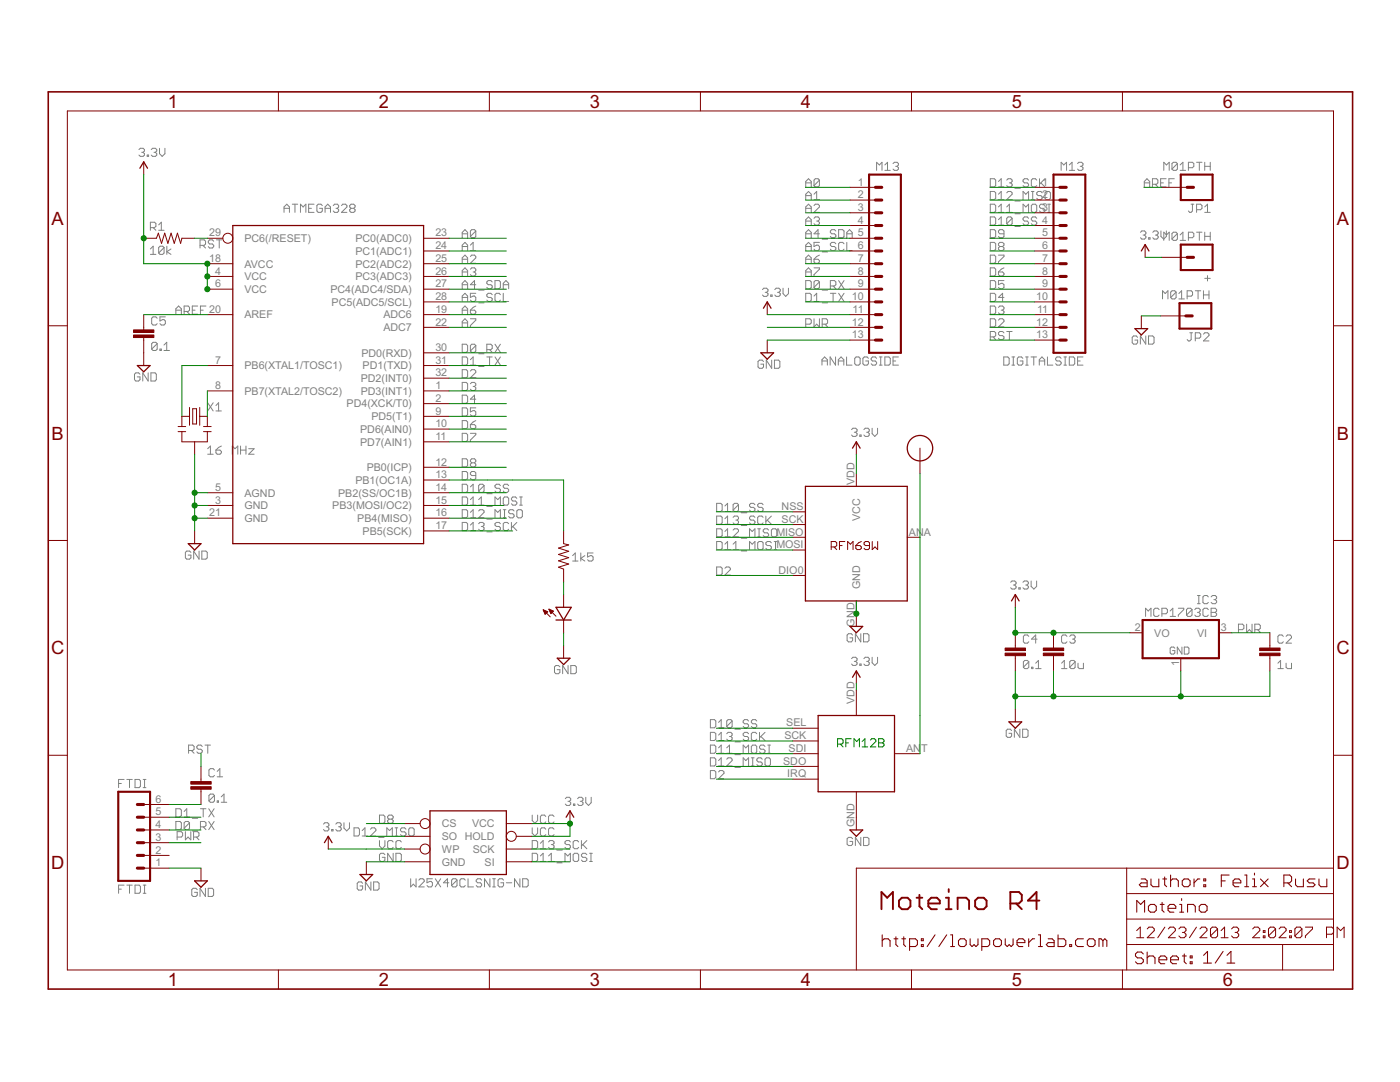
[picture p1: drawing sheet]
<svg xmlns="http://www.w3.org/2000/svg" width="279mm" height="216mm" viewBox="0 0 279 216" stroke-linecap="round" stroke-linejoin="round" font-family="sans-serif">
<defs><g id="words">
<g font-size="4.1" fill="#800000">
<text x="33.5" y="21.5">1</text>
<text x="75.6" y="21.5">2</text>
<text x="117.7" y="21.5">3</text>
<text x="159.8" y="21.5">4</text>
<text x="201.9" y="21.5">5</text>
<text x="244.1" y="21.5">6</text>
<text x="10.3" y="44.9">A</text>
<text x="266.8" y="44.9">A</text>
<text x="10.3" y="87.7">B</text>
<text x="266.8" y="87.7">B</text>
<text x="10.2" y="130.6">C</text>
<text x="266.7" y="130.6">C</text>
<text x="10.2" y="173.4">D</text>
<text x="266.7" y="173.4">D</text>
<text x="33.5" y="196.7">1</text>
<text x="75.6" y="196.7">2</text>
<text x="117.7" y="196.7">3</text>
<text x="159.8" y="196.7">4</text>
<text x="201.9" y="196.7">5</text>
<text x="244.1" y="196.7">6</text>
</g>
<g font-size="2.4" fill="#808080">
<text x="171.2" y="37">1</text>
<text x="171.2" y="39.6">2</text>
<text x="208" y="37">1</text>
<text x="208" y="39.6">2</text>
<text x="41.7" y="47.2">29</text>
<text x="86.9" y="47.2">23</text>
<text x="171.2" y="42.1">3</text>
<text x="171.2" y="44.6">4</text>
<text x="171.2" y="47.2">5</text>
<text x="208" y="42.1">3</text>
<text x="208" y="44.6">4</text>
<text x="208" y="47.2">5</text>
<text x="41.7" y="52.3">18</text>
<text x="48.8" y="53.4">AVCC</text>
<text x="48.8" y="48.3">PC6(/RESET)</text>
<text x="70.9" y="53.4">PC2(ADC2)</text>
<text x="70.9" y="50.8">PC1(ADC1)</text>
<text x="70.9" y="48.3">PC0(ADC0)</text>
<text x="86.9" y="52.3">25</text>
<text x="86.9" y="49.7">24</text>
<text x="171.2" y="49.7">6</text>
<text x="171.2" y="52.3">7</text>
<text x="208" y="49.7">6</text>
<text x="208" y="52.3">7</text>
<text x="42.9" y="54.8">4</text>
<text x="42.9" y="57.3">6</text>
<text x="48.8" y="55.9">VCC</text>
<text x="48.8" y="58.5">VCC</text>
<text x="66" y="58.5">PC4(ADC4/SDA)</text>
<text x="70.9" y="55.9">PC3(ADC3)</text>
<text x="86.9" y="59.9">28</text>
<text x="86.9" y="57.3">27</text>
<text x="86.9" y="54.8">26</text>
<text x="170" y="59.9">10</text>
<text x="171.2" y="54.8">8</text>
<text x="171.2" y="57.3">9</text>
<text x="206.8" y="59.9">10</text>
<text x="208" y="54.8">8</text>
<text x="208" y="57.3">9</text>
<text x="41.7" y="62.4">20</text>
<text x="48.8" y="63.5">AREF</text>
<text x="66.2" y="61">PC5(ADC5/SCL)</text>
<text x="76.5" y="63.5">ADC6</text>
<text x="86.9" y="65">22</text>
<text x="86.9" y="62.4">19</text>
<text x="170" y="65">12</text>
<text x="170.1" y="62.4">11</text>
<text x="206.8" y="65">12</text>
<text x="207" y="62.4">11</text>
<text x="72.1" y="71.2">PD0(RXD)</text>
<text x="76.5" y="66.1">ADC7</text>
<text x="86.9" y="70">30</text>
<text x="170" y="67.5">13</text>
<text x="206.8" y="67.5">13</text>
<text x="42.9" y="77.7">8</text>
<text x="42.9" y="72.6">7</text>
<text x="48.8" y="73.7">PB6(XTAL1/TOSC1)</text>
<text x="72" y="76.2">PD2(INT0)</text>
<text x="72.4" y="73.7">PD1(TXD)</text>
<text x="86.9" y="77.7">1</text>
<text x="86.9" y="75.1">32</text>
<text x="86.9" y="72.6">31</text>
<text x="48.8" y="78.8">PB7(XTAL2/TOSC2)</text>
<text x="69.2" y="81.3">PD4(XCK/T0)</text>
<text x="72" y="78.8">PD3(INT1)</text>
<text x="74.1" y="83.8">PD5(T1)</text>
<text x="86.9" y="82.7">9</text>
<text x="86.9" y="80.2">2</text>
<text x="71.9" y="88.9">PD7(AIN1)</text>
<text x="71.9" y="86.4">PD6(AIN0)</text>
<text x="86.9" y="87.8">11</text>
<text x="86.9" y="85.3">10</text>
<text x="73.2" y="94">PB0(ICP)</text>
<text x="86.9" y="95.4">13</text>
<text x="86.9" y="92.9">12</text>
<text x="42.9" y="100.5">3</text>
<text x="42.9" y="98">5</text>
<text x="48.8" y="101.6">GND</text>
<text x="48.8" y="99.1">AGND</text>
<text x="66.3" y="101.6">PB3(MOSI/OC2)</text>
<text x="67.5" y="99.1">PB2(SS/OC1B)</text>
<text x="70.9" y="96.5">PB1(OC1A)</text>
<text x="86.9" y="100.5">15</text>
<text x="86.9" y="98">14</text>
<text x="156" y="101.8">NSS</text>
<text x="170.5" y="96.7" transform="rotate(-90 170.5 96.7)">VDD</text>
<text x="41.7" y="103">21</text>
<text x="48.8" y="104.2">GND</text>
<text x="71.3" y="104.2">PB4(MISO)</text>
<text x="72.4" y="106.7">PB5(SCK)</text>
<text x="86.9" y="105.6">17</text>
<text x="86.9" y="103">16</text>
<text x="154.9" y="106.9">MISO</text>
<text x="156" y="104.3">SCK</text>
<text x="171.7" y="103.9" transform="rotate(-90 171.7 103.9)">VCC</text>
<text x="181.4" y="106.9">ANA</text>
<text x="154.9" y="109.4">MOSI</text>
<text x="155.4" y="114.5">DIO0</text>
<text x="171.7" y="117.6" transform="rotate(-90 171.7 117.6)">GND</text>
<text x="170.5" y="125" transform="rotate(-90 170.5 125)">GND</text>
<text x="226.5" y="125.9">2</text>
<text x="243.6" y="125.9">3</text>
<text x="230.4" y="127">VO</text>
<text x="238.9" y="127">VI</text>
<text x="235.3" y="132.9" transform="rotate(-90 235.3 132.9)">1</text>
<text x="170.5" y="140.4" transform="rotate(-90 170.5 140.4)">VDD</text>
<text x="156.6" y="147.5">SCK</text>
<text x="156.9" y="144.9">SEL</text>
<text x="156.3" y="152.6">SDO</text>
<text x="157.1" y="155.1">IRQ</text>
<text x="157.4" y="150">SDI</text>
<text x="180.8" y="150">AN</text>
<text x="183.8" y="150">T</text>
<text x="31" y="160.2">6</text>
<text x="31" y="167.8">3</text>
<text x="31" y="165.3">4</text>
<text x="31" y="162.7">5</text>
<text x="88.2" y="165.1">CS</text>
<text x="88.2" y="167.6">SO HOLD</text>
<text x="94.2" y="165.1">VCC</text>
<text x="170.5" y="165.1" transform="rotate(-90 170.5 165.1)">GND</text>
<text x="31" y="172.9">1</text>
<text x="31" y="170.3">2</text>
<text x="88.2" y="170.2">WP</text>
<text x="88.2" y="172.7">GND</text>
<text x="94.3" y="170.2">SCK</text>
<text x="96.7" y="172.7">SI</text>
</g>
</g></defs>
<g fill="none" stroke="#808080" stroke-width=".2">
<path d="M27.7 29.8l.3-.2h.6l.2 .2v.3l-.2 .3M28.3 30.4h.3M28.6 30.4l.2 .3v.2l-.2 .3h-.6l-.3-.3M29.4 30.9h.3v.3h-.3zM30.2 29.8l.3-.2h.5l.3 .2v.3l-.3 .3M30.7 30.4h.3M31 30.4l.3 .3v.2l-.3 .3h-.5l-.3-.3M31.8 29.6v1.1l.6 .5 .5-.5v-1.1M160.8 36.5h1.1M160.8 37.3v-1.1l.6-.5 .5 .5v1.1M160.8 39.8v-1l.6-.6 .5 .6v1M160.8 39h1.1"/>
<path d="M162.5 38.8l.5-.6v1.6M162.5 39.8h1M163.5 35.9l-.2-.2h-.6l-.2 .2v1.1M163.5 35.9v1.1l-.2 .3h-.6l-.2-.3M163.5 35.9l-1 1.1M174.9 34v-1.6l.6 .5 .5-.5v1.6M176.6 32.9l.5-.5v1.6M176.6 34h1.1M178.2 32.6l.3-.2h.5l.3 .2v.3l-.3 .3M178.8 33.2h.2M179 33.2l.3 .3v.2l-.3 .3h-.5l-.3-.3M197.6 35.7h.8l.3 .2v1.1l-.3 .3h-.8z"/>
<path d="M197.6 38.2h.8l.3 .3v1.1l-.3 .2h-.8zM199.3 36.2l.5-.5v1.6M199.3 38.8l.5-.6v1.6M199.3 37.3h1.1M199.3 39.8h1.1M200.9 35.9l.3-.2h.5l.3 .2v.3l-.3 .3M200.9 38.5l.3-.3h.5l.3 .3v.3l-1.1 1h1.1M201.4 36.5h.3M201.7 36.5l.3 .3v.2l-.3 .3h-.5l-.3-.3M202.5 37.6h1.1M204.2 39.8v-1.6l.5 .6 .6-.6v1.6M205.3 35.9l-.3-.2h-.6l-.2 .2v.3l.2 .3h.6l.3 .3v.2l-.3 .3h-.6l-.2-.3"/>
<path d="M205.8 39.8h.6M205.8 38.2h.6M206.1 38.2v1.6M206.9 35.9l-.3-.2h-.5l-.3 .2v1.1l.3 .3h.5l.3-.3M207.5 35.7v1.6M207.7 36.5l.8 .8M208 38.5l-.3-.3h-.5l-.3 .3v.3l.3 .2h.5l.3 .3v.3l-.3 .2h-.5l-.3-.2M208.5 35.7l-1 1.1M208.8 38.2h.6l.2 .3v1.1l-.2 .2h-.6l-.2-.2v-1.1zM211.8 34v-1.6l.5 .5 .6-.5v1.6M213.4 34h1.1M213.4 32.9l.6-.5v1.6"/>
<path d="M215.1 32.6l.2-.2h.6l.2 .2v.3l-.2 .3M215.6 33.2h.3M215.9 33.2l.2 .3v.2l-.2 .3h-.6l-.2-.3M228.4 37.3v-1.1l.5-.5 .5 .5v1.1M228.4 36.5h1M230 36.8h.8l.3-.3v-.6l-.3-.2h-.8v1.6M230.5 36.8l.6 .5M231.6 36.5h.6M232.3 34v-1.6l.5 .5 .5-.5v1.6M232.7 35.7h-1.1v1.6h1.1M233.3 36.5h.5M234.4 35.7h-1.1v1.6"/>
<path d="M235 32.6v1.1l-.3 .3h-.5l-.3-.3M235 32.6l-.3-.2h-.5l-.3 .2v1.1M235 32.6l-1.1 1.1M235.5 34h1.1M235.5 32.9l.6-.5v1.6M237.2 33.5h.8l.3-.3v-.6l-.3-.2h-.8v1.6M238.8 32.4h1.1M239.4 32.4v1.6M240.4 33.2h1.1M240.4 32.4v1.6M241.5 32.4v1.6M30 49.7l.6-.6v1.7"/>
<path d="M30 50.8h1.1M30 45.4h.8l.3-.3v-.5l-.3-.3h-.8v1.7M30.6 45.4l.5 .6M31.7 44.9l.5-.6v1.7M31.7 46h1M32.7 49.4v1.1l-.2 .3h-.6l-.2-.3M32.7 49.4l-.2-.3h-.6l-.2 .3v1.1M32.7 49.4l-1 1.1M33.3 49.1v1.7M34.1 49.7l-.8 .5 .8 .6M39.9 49h.8l.3-.3v-.6l-.3-.2h-.8v1.6M40.5 49l.5 .5"/>
<path d="M42.7 48.1l-.3-.2h-.6l-.2 .2v.3l.2 .3h.6l.3 .3v.2l-.3 .3h-.6l-.2-.3M43.2 47.9h1.1M43.8 47.9v1.6M56.7 42.4v-1.1l.5-.6 .6 .6v1.1M56.7 41.6h1.1M58.3 40.7h1.1M58.9 40.7v1.7M60 42.4v-1.7l.5 .6 .5-.6v1.7M61.6 41.6h.5M62.7 40.7h-1.1v1.7h1.1M64.3 41l-.2-.3h-.6l-.3 .3v1.1l.3 .3h.6l.2-.3v-.5h-.5M64.9 41.6h1.1"/>
<path d="M64.9 42.4v-1.1l.5-.6 .6 .6v1.1M66.5 41l.3-.3h.5l.3 .3v.3l-.3 .3M67.1 41.6h.2M67.3 41.6l.3 .2v.3l-.3 .3h-.5l-.3-.3M68.2 41l.2-.3h.6l.2 .3v.3l-1 1.1h1M70.1 41.6h.5M70.1 41.6l-.3-.3v-.3l.3-.3h.5l.3 .3v.3l-.3 .3M70.1 41.6l-.3 .2v.3l.3 .3h.5l.3-.3v-.3l-.3-.2M92.2 47.5v-1.1l.6-.6 .5 .6v1.1M92.2 50v-1.1l.6-.5 .5 .5v1.1M92.2 52.5v-1l.6-.6 .5 .6v1M92.2 55.1v-1.1l.6-.6 .5 .6v1.1"/>
<path d="M92.2 57.6v-1.1l.6-.5 .5 .5v1.1M92.2 46.7h1.1M92.2 49.2h1.1M92.2 54.3h1.1M92.2 59.4h1.1M92.2 51.7h1.1M92.2 56.8h1.1M93.9 48.9l.5-.5v1.6M93.9 51.2l.2-.3h.6l.3 .3v.3l-1.1 1h1.1M93.9 53.7l.2-.3h.6l.3 .3v.3l-.3 .3M93.9 50h1.1M94.4 54.3h.3"/>
<path d="M94.7 54.3l.3 .2v.3l-.3 .3h-.6l-.2-.3M95 58.5h-1.1v.9l.5-.3h.3l.3 .3v.5l-.3 .3h-.6l-.2-.3M95 46.1v1.1l-.3 .3h-.6l-.2-.3M95 46.1l-.3-.3h-.6l-.2 .3v1.1M95 56.8h-1.1l.8-.8v1.6M95 46.1l-1.1 1.1M95.5 57.9h1.1M98.2 58.8l-.2-.3h-.6l-.2 .3v.3l.2 .3h.6l.2 .2v.3l-.2 .3h-.6l-.2-.3M98.2 56.3l-.2-.3h-.6l-.2 .3v.2l.2 .3h.6l.2 .3v.2l-.2 .3h-.6l-.2-.3M98.8 56h.8l.3 .3v1l-.3 .3h-.8zM99.9 58.8l-.3-.3h-.5l-.3 .3v1.1l.3 .3h.5l.3-.3M100.4 57.6v-1.1l.6-.5 .5 .5v1.1"/>
<path d="M100.4 58.5v1.7h1.1M100.4 56.8h1.1M152.2 57.8l.2-.3h.6l.3 .3v.3l-.3 .2M152.7 58.3h.3M153 58.3l.3 .3v.3l-.3 .2h-.6l-.2-.2M153.8 58.9h.3v.2h-.3zM154.6 57.8l.3-.3h.5l.3 .3v.3l-.3 .2M155.2 58.3h.2M155.4 58.3l.3 .3v.3l-.3 .2h-.5l-.3-.2M156.3 57.5v1.1l.5 .5 .6-.5v-1.1M160.8 41.6h1.1M160.8 44.1h1.1"/>
<path d="M160.8 42.4v-1.1l.6-.6 .5 .6v1.1M160.8 44.9v-1.1l.6-.5 .5 .5v1.1M160.8 47.5v-1.1l.6-.6 .5 .6v1.1M160.8 50v-1.1l.6-.5 .5 .5v1.1M160.8 52.5v-1l.6-.6 .5 .6v1M160.8 55.1v-1.1l.6-.6 .5 .6v1.1M160.8 56h.8l.3 .3v1l-.3 .3h-.8zM160.8 58.5h.8l.3 .3v1.1l-.3 .3h-.8zM160.8 46.7h1.1M160.8 49.2h1.1M160.8 54.3h1.1M160.8 51.7h1.1"/>
<path d="M162.5 41l.2-.3h.6l.2 .3v.3l-1 1.1h1M162.5 43.6l.2-.3h.6l.2 .3v.2l-.2 .3M162.5 51.7h.8l.2 .3v.3l-.2 .2h-.6l-.2-.2zM162.5 53.4h1v.3l-1 1.1v.3M162.5 59.1l.5-.6v1.7M163 44.1h.3M163.3 44.1l.2 .3v.2l-.2 .3h-.6l-.2-.3M163.5 48.4h-1v.8l.5-.3h.3l.2 .3v.5l-.2 .3h-.6l-.2-.3M163.5 56.3l-.2-.3h-.6l-.2 .3v1M163.5 56.3v1l-.2 .3h-.6l-.2-.3M163.5 46.7h-1l.8-.9v1.7M163.5 56.3l-1 1"/>
<path d="M163.5 50.9l-.5 .3-.5 .5M164.1 57.9h1.1M164.1 47.7h1.1M164.1 50.3h1.1M165.7 57.1h.8l.3-.3v-.5l-.3-.3h-.8v1.6M165.7 58.5h1.1M166.3 58.5v1.7M166.3 57.1l.5 .5M166.8 48.6l-.3-.2h-.5l-.3 .2v.3l.3 .3h.5l.3 .3v.2l-.3 .3h-.5l-.3-.3M166.8 46.1l-.3-.3h-.5l-.3 .3v.3l.3 .3h.5l.3 .2v.3l-.3 .3h-.5l-.3-.3M167.4 45.8h.8l.2 .3v1.1l-.2 .3h-.8zM167.4 58.5l1 1.7"/>
<path d="M167.4 56l1 1.6M168.4 48.6l-.2-.2h-.6l-.2 .2v1.1l.2 .3h.6l.2-.3M168.4 58.5l-1 1.7M168.4 56l-1 1.6M169 46.7h1.1M169 48.4v1.6h1.1M169 47.5v-1.1l.5-.6 .6 .6v1.1M197.6 45.8h.8l.3 .3v1.1l-.3 .3h-.8zM197.6 40.7h.8l.3 .3v1.1l-.3 .3h-.8zM197.6 48.4h.8l.3 .2v1.1l-.3 .3h-.8zM197.6 43.3h.8l.3 .3v1l-.3 .3h-.8zM197.6 50.9h.8l.3 .3v1.1l-.3 .2h-.8z"/>
<path d="M197.6 53.4h.8l.3 .3v1.1l-.3 .3h-.8zM197.6 56h.8l.3 .3v1l-.3 .3h-.8zM197.6 58.5h.8l.3 .3v1.1l-.3 .3h-.8zM199.3 42.4h1.1M199.3 44.9h1.1M199.3 43.8l.5-.5v1.6M199.3 41.3l.5-.6v1.7M199.3 50.9h1.1v.3l-1.1 1.1v.2M199.3 54.3h.8l.3 .2v.3l-.3 .3h-.6l-.2-.3zM199.5 49.2l-.2-.3v-.3l.2-.2h.6l.3 .2v.3l-.3 .3M199.5 49.2l-.2 .3v.2l.2 .3h.6l.3-.3v-.2l-.3-.3M199.5 49.2h.6"/>
<path d="M200.4 46.7h-.9l-.2-.3v-.3l.2-.3h.6l.3 .3v1.1l-.3 .3h-.6l-.2-.3M200.4 56h-1.1v.8l.5-.3h.3l.3 .3v.5l-.3 .3h-.6l-.2-.3M200.4 53.4l-.6 .3-.5 .6M200.4 59.4h-1.1l.8-.9v1.7M200.9 42.4h1.1M200.9 41.3l.5-.6v1.7M202 43.6l-1.1 1M202 43.6v1l-.3 .3h-.5l-.3-.3M202 43.6l-.3-.3h-.5l-.3 .3v1M202.5 45.2h1.1M202.5 42.7h1.1M202.5 40.1h1.1"/>
<path d="M204.2 42.4v-1.7l.5 .6 .6-.6v1.7M205.3 43.6l-.3-.3h-.6l-.2 .3v.2l.2 .3h.6l.3 .3v.2l-.3 .3h-.6l-.2-.3M205.8 41l.3-.3h.5l.3 .3v1.1l-.3 .3h-.5l-.3-.3zM206.9 43.6l-.3-.3h-.5l-.3 .3v.2l.3 .3h.5l.3 .3v.2l-.3 .3h-.5l-.3-.3M208.5 41l-.2-.3h-.6l-.2 .3v.3l.2 .3h.6l.2 .2v.3l-.2 .3h-.6l-.2-.3M209.1 40.7h.5M209.1 42.4h.5M209.4 40.7v1.7M227.6 46.4l.3-.3h.5l.3 .3v.2l-.3 .3M228.1 46.9h.3M228.4 46.9l.3 .3v.2l-.3 .3h-.5l-.3-.3M229.2 47.4h.3v.3h-.3z"/>
<path d="M230.1 46.4l.2-.3h.6l.2 .3v.2l-.2 .3M230.6 46.9h.3M230.9 46.9l.2 .3v.2l-.2 .3h-.6l-.2-.3M231.7 46.1v1.1l.5 .5 .6-.5v-1.1M232 59.6v-1.6l.5 .6 .6-.6v1.6M232.3 48v-1.7l.5 .6 .5-.6v1.7M234.7 58.3l-.3-.3h-.5l-.3 .3v1.1M234.7 58.3v1.1l-.3 .2h-.5l-.3-.2M234.7 58.3l-1.1 1.1M235 46.6l-.3-.3h-.5l-.3 .3v1.1M235 46.6v1.1l-.3 .3h-.5l-.3-.3M235 46.6l-1.1 1.1"/>
<path d="M235.3 59.6h1.1M235.3 58.6l.5-.6v1.6M235.5 46.9l.6-.6v1.7M235.5 48h1.1M236.9 59.1h.8l.3-.3v-.5l-.3-.3h-.8v1.6M237.2 47.4h.8l.3-.2v-.6l-.3-.3h-.8v1.7M237.7 40.7h.6M238 40.7v1.4l-.3 .3h-.3l-.2-.3M238.5 58h1.1M238.8 46.3h1.1M238.8 41.8h.8l.3-.2v-.6l-.3-.3h-.8v1.7M239.1 58v1.6"/>
<path d="M239.4 46.3v1.7M240.2 58v1.6M240.2 58.8h1.1M240.4 46.3v1.7M240.4 47.2h1.1M240.4 42.4h1.1M240.4 41.3l.6-.6v1.7M240.4 55.5h1.1M241 55v1.1M241.3 58v1.6M241.5 46.3v1.7M27.9 74.7l-.2-.3h-.6l-.3 .3v1.1l.3 .2h.6l.2-.2v-.6h-.5"/>
<path d="M29.6 74.4v1.6l-1.1-1.6v1.6M30.1 74.4h.8l.3 .3v1.1l-.3 .2h-.8zM31.4 63.5l-.3-.3h-.6l-.2 .3v1.1l.2 .3h.6l.3-.3M31.4 68.6l-.3-.3h-.6l-.2 .3v1.1M31.4 68.6v1.1l-.3 .2h-.6l-.2-.2M31.4 68.6l-1.1 1.1M31.9 69.7h.3v.2h-.3zM32.7 69.9h1.1M32.7 68.9l.6-.6v1.6M33 63.2h-1.1v.9l.5-.3h.3l.3 .3v.5l-.3 .3h-.5l-.3-.3M35.1 62.7v-1.1l.5-.5 .6 .5v1.1M35.1 61.9h1.1"/>
<path d="M36.7 62.1h.8l.3-.2v-.6l-.3-.2h-.8v1.6M37.3 62.1l.5 .6M38.4 61.9h.5M39.5 61.1h-1.1v1.6h1.1M40 61.9h.6M41.1 61.1h-1.1v1.6M92.2 71.2h.8l.3 .3v1.1l-.3 .3h-.8zM92.2 60.2v-1.1l.6-.6 .5 .6v1.1M92.2 62.7v-1.1l.6-.5 .5 .5v1.1M92.2 65.2v-1l.6-.6 .5 .6v1M92.2 68.7h.8l.3 .3v1l-.3 .3h-.8zM92.2 73.8h.8l.3 .2v1.1l-.3 .3h-.8z"/>
<path d="M92.2 76.3h.8l.3 .3v1.1l-.3 .2h-.8zM92.2 78.8h.8l.3 .3v1.1l-.3 .3h-.8zM92.2 61.9h1.1M92.2 64.4h1.1M93.9 72.9h1.1M93.9 71.8l.5-.6v1.7M93.9 61.9h.8l.3 .2v.3l-.3 .3h-.6l-.2-.3zM93.9 63.6h1.1v.3l-1.1 1.1v.2M93.9 74l.2-.2h.6l.3 .2v.3l-1.1 1.1h1.1M93.9 76.6l.2-.3h.6l.3 .3v.3l-.3 .2M94.4 77.1h.3M94.7 77.1l.3 .3v.3l-.3 .2h-.6l-.2-.2"/>
<path d="M95 69v1l-.3 .3h-.6l-.2-.3M95 69l-.3-.3h-.6l-.2 .3v1M95 79.7h-1.1l.8-.9v1.7M95 69l-1.1 1M95 61.1l-.6 .2-.5 .6M95.5 73.1h1.1M95.5 60.4h1.1M95.5 70.6h1.1M97.2 71.2h1M97.2 69.8h.8l.2-.3v-.5l-.2-.3h-.8v1.6M97.7 71.2v1.7M97.7 69.8l.5 .5"/>
<path d="M98.8 71.2l1.1 1.7M98.8 68.7l1.1 1.6M99.9 71.2l-1.1 1.7M99.9 68.7l-1.1 1.6M152.4 72.1l-.3-.2h-.5l-.3 .2v1.1l.3 .3h.5l.3-.3v-.5h-.6M154 71.9v1.6l-1.1-1.6v1.6M154.6 71.9h.8l.2 .2v1.1l-.2 .3h-.8zM160.8 64.7h.8l.3-.3v-.5l-.3-.3h-.8v1.6M162.5 63.6v1.6l.5-.5 .5 .5v-1.6M162.5 60.2h1M164 72.9v-1.1l.6-.6 .5 .6v1.1M164 72h1.1"/>
<path d="M164.1 64.7h.8l.3-.3v-.5l-.3-.3h-.8v1.6M164.1 60.4h1.1M164.6 64.7l.6 .5M166.8 71.2v1.7l-1.1-1.7v1.7M167.3 72h1.1M167.3 72.9v-1.1l.6-.6 .5 .6v1.1M169 71.2v1.7h1M170.6 71.5l.3-.3h.5l.3 .3v1.1l-.3 .3h-.5l-.3-.3zM173.3 71.5l-.3-.3h-.5l-.3 .3v1.1l.3 .3h.5l.3-.3v-.6h-.5M174.9 71.5l-.2-.3h-.6l-.2 .3v.3l.2 .2h.6l.2 .3v.3l-.2 .3h-.6l-.2-.3M175.5 72.9h.5M175.5 71.2h.5"/>
<path d="M175.8 71.2v1.7M176.6 71.2h.8l.3 .3v1.1l-.3 .3h-.8zM178.2 72h.6M179.3 71.2h-1.1v1.7h1.1M197.6 61.1h.8l.3 .2v1.1l-.3 .3h-.8zM197.6 63.6h.8l.3 .3v1.1l-.3 .2h-.8zM197.6 67.2h.8l.3-.2v-.6l-.3-.3h-.8v1.7M198.2 67.2l.5 .6M199.3 61.3l.2-.2h.6l.3 .2v.3l-.3 .3M199.3 63.9l.2-.3h.6l.3 .3v.3l-1.1 1h1.1M199.8 61.9h.3M200.1 61.9l.3 .2v.3l-.3 .3h-.6l-.2-.3"/>
<path d="M200.3 71.2h.8l.3 .3v1.1l-.3 .3h-.8zM200.4 66.4l-.3-.3h-.6l-.2 .3v.3l.2 .3h.6l.3 .2v.3l-.3 .3h-.6l-.2-.3M200.9 66.1h1.1M201.4 66.1v1.7M202 72.9h.5M202 71.2h.5M202.2 71.2v1.7M204.1 71.5l-.2-.3h-.6l-.3 .3v1.1l.3 .3h.6l.2-.3v-.6h-.5M204.7 72.9h.5M204.7 71.2h.5M205 71.2v1.7M205.8 71.2h1.1"/>
<path d="M206.3 71.2v1.7M207.4 72h1.1M207.4 72.9v-1.1l.5-.6 .6 .6v1.1M209 71.2v1.7h1.1M211.8 71.5l-.3-.3h-.6l-.2 .3v.3l.2 .2h.6l.3 .3v.3l-.3 .3h-.6l-.2-.3M212.3 72.9h.6M212.3 71.2h.6M212.6 71.2v1.7M213.4 71.2h.8l.3 .3v1.1l-.3 .3h-.8zM215.1 72h.5M216.1 71.2h-1v1.7h1M227 67.3l-.2-.3h-.6l-.2 .3v1.1l.2 .3h.6l.2-.3v-.5h-.5"/>
<path d="M228.7 67v1.7l-1.1-1.7v1.7M229.2 67h.8l.3 .3v1.1l-.3 .3h-.8zM237.4 66.4h.6M237.7 66.4v1.4l-.3 .2h-.2l-.3-.2M238.5 67.5h.9l.2-.3v-.5l-.2-.3h-.9v1.6M240.2 66.7l.3-.3h.5l.3 .3v.3l-1.1 1h1.1M41.4 89.5l.6-.5v1.6M41.4 90.6h1.1M41.4 80.4l1.1 1.6M42.5 80.4l-1.1 1.6M43.1 89.8h.8l.3 .3v.3l-.3 .2h-.6l-.2-.2zM43.1 80.9l.5-.5v1.6"/>
<path d="M43.1 82h1.1M44.2 89l-.6 .3-.5 .5M46.4 90.6v-1.6l.5 .5 .6-.5v1.6M48 89.8h1.1M48 89v1.6M49.1 89v1.6M49.6 89.5h1.1l-1.1 1.1h1.1M92.2 81.4h.8l.3 .3v1l-.3 .3h-.8zM92.2 83.9h.8l.3 .3v1.1l-.3 .3h-.8zM92.2 86.5h.8l.3 .2v1.1l-.3 .3h-.8zM92.2 91.5h.8l.3 .3v1.1l-.3 .3h-.8zM92.2 94.1h.8l.3 .3v1l-.3 .3h-.8z"/>
<path d="M92.2 96.6h.8l.3 .3v1.1l-.3 .3h-.8zM92.2 99.2h.8l.3 .2v1.1l-.3 .3h-.8zM93.9 98.3h1.1M93.9 97.2l.5-.6v1.7M93.9 99.7l.5-.5v1.6M93.9 84.7h.8l.3 .3v.3l-.3 .3h-.6l-.2-.3zM93.9 86.5h1.1v.2l-1.1 1.1v.3M94.1 92.4l-.2-.3v-.3l.2-.3h.6l.3 .3v.3l-.3 .3M94.1 92.4l-.2 .2v.3l.2 .3h.6l.3-.3v-.3l-.3-.2M94.1 92.4h.6M95 94.9h-.9l-.2-.3v-.2l.2-.3h.6l.3 .3v1l-.3 .3h-.6l-.2-.3M95 81.4h-1.1v.8l.5-.3h.3l.3 .3v.5l-.3 .3h-.6l-.2-.3"/>
<path d="M95 83.9l-1.1 .8M95.5 99.7l.6-.5v1.6M96.6 96.9v1.1l-.3 .3h-.5l-.3-.3M96.6 96.9l-.3-.3h-.5l-.3 .3v1.1M96.6 96.9l-1.1 1.1M97.2 98.5h1M99.9 96.9l-.3-.3h-.5l-.3 .3v.3l.3 .2h.5l.3 .3v.3l-.3 .3h-.5l-.3-.3M100.7 99.2h.5l.3 .2v1.1l-.3 .3h-.5l-.3-.3v-1.1zM101.5 96.9l-.3-.3h-.5l-.3 .3v.3l.3 .2h.5l.3 .3v.3l-.3 .3h-.5l-.3-.3M103.1 99.4l-.2-.2h-.6l-.2 .2v.3l.2 .3h.6l.2 .2v.3l-.2 .3h-.6l-.2-.3M103.7 99.2h.5M104 99.2v1.6"/>
<path d="M169.9 85.7l.3-.3h.6l.2 .3v.3l-.2 .3M170.5 86.3h.3M170.8 86.3l.2 .2v.3l-.2 .3h-.6l-.3-.3M171.6 86.8h.3v.3h-.3zM172.4 85.7l.3-.3h.5l.3 .3v.3l-.3 .3M173 86.3h.2M173.2 86.3l.3 .2v.3l-.3 .3h-.5l-.3-.3M174.1 85.4v1.1l.5 .6 .5-.6v-1.1M38.1 110.2l-.3-.2h-.5l-.3 .2v1.1l.3 .3h.5l.3-.3v-.5h-.6M39.7 110v1.6l-1-1.6v1.6M40.3 110h.8l.3 .2v1.1l-.3 .3h-.8zM92.2 101.7h.8l.3 .3v1.1l-.3 .2h-.8z"/>
<path d="M92.2 104.2h.8l.3 .3v1.1l-.3 .3h-.8zM93.9 102.2l.5-.5v1.6M93.9 104.8l.5-.6v1.7M93.9 100.8h1.1M93.9 103.3h1.1M93.9 105.9h1.1M95.5 102l.3-.3h.5l.3 .3v.2l-1.1 1.1h1.1M95.5 104.5l.3-.3h.5l.3 .3v.3l-.3 .3M95.5 100.8h1.1M96.1 105.1h.2M96.3 105.1l.3 .2v.3l-.3 .3h-.5l-.3-.3M97.2 101h1"/>
<path d="M97.2 103.6h1M97.2 106.1h1M98.8 100.8v-1.6l.5 .5 .6-.5v1.6M98.8 103.3v-1.6l.5 .5 .6-.5v1.6M99.9 104.5l-.3-.3h-.5l-.3 .3v.3l.3 .3h.5l.3 .2v.3l-.3 .3h-.5l-.3-.3M100.4 103.3h.6M100.4 101.7h.6M100.7 101.7v1.6M101.5 104.5l-.3-.3h-.5l-.3 .3v1.1l.3 .3h.5l.3-.3M102.1 104.2v1.7M102.3 105.1l.8 .8M102.6 102l-.3-.3h-.5l-.3 .3v.2l.3 .3h.5l.3 .3v.3l-.3 .2h-.5l-.3-.2"/>
<path d="M103.1 102l.3-.3h.6l.2 .3v1.1l-.2 .2h-.6l-.3-.2zM103.1 104.2l-1 1.1M103.7 100.8h.5M114.3 110.9l.5-.6v1.7M114.3 112h1.1M115.9 110.3v1.7M116.7 110.9l-.8 .5 .8 .6M118.4 110.3h-1.1v.8l.5-.2h.3l.3 .2v.6l-.3 .3h-.6l-.2-.3M143 100.4h.8l.3 .3v1.1l-.3 .3h-.8zM143 103h.8l.3 .2v1.1l-.3 .3h-.8zM143 105.5h.8l.3 .3v1.1l-.3 .2h-.8zM143 108.1h.8l.3 .2v1.1l-.3 .3h-.8z"/>
<path d="M143 113.1h.8l.3 .3v1.1l-.3 .2h-.8zM144.7 102.1h1.1M144.7 101l.5-.6v1.7M144.7 103.5l.5-.5v1.6M144.7 106l.5-.5v1.6M144.7 108.6l.5-.5v1.6M144.7 113.4l.2-.3h.6l.3 .3v.3l-1.1 1h1.1M144.7 109.7h1.1M144.7 107.1h1.1M144.7 104.6h1.1M146.3 103.2l.3-.2h.5l.3 .2v.3l-.3 .3M146.3 105.8l.3-.3h.5l.3 .3v.2l-1.1 1.1h1.1"/>
<path d="M146.3 109.7h1.1M146.3 108.6l.6-.5v1.6M146.9 103.8h.2M147.1 103.8l.3 .3v.2l-.3 .3h-.5l-.3-.3M147.4 100.7v1.1l-.3 .3h-.5l-.3-.3M147.4 100.7l-.3-.3h-.5l-.3 .3v1.1M147.4 100.7l-1.1 1.1M147.9 109.9h1.1M147.9 102.3h1.1M147.9 107.4h1.1M147.9 104.9h1.1M149.6 107.1v-1.6l.5 .5 .6-.5v1.6"/>
<path d="M149.6 109.7v-1.6l.5 .5 .6-.5v1.6M150.7 103.2l-.3-.2h-.5l-.3 .2v.3l.3 .3h.5l.3 .3v.2l-.3 .3h-.5l-.3-.3M150.7 100.7l-.3-.3h-.5l-.3 .3v.3l.3 .2h.5l.3 .3v.3l-.3 .3h-.5l-.3-.3M151.2 108.3l.3-.2h.5l.3 .2v1.1l-.3 .3h-.5l-.3-.3zM151.2 107.1h.6M151.2 105.5h.6M151.5 105.5v1.6M152.3 100.7l-.3-.3h-.5l-.3 .3v.3l.3 .2h.5l.3 .3v.3l-.3 .3h-.5l-.3-.3M152.3 103.2l-.3-.2h-.5l-.3 .2v1.1l.3 .3h.5l.3-.3M152.8 103v1.6M153.1 103.8l.8 .8M153.4 105.8l-.3-.3h-.5l-.3 .3v.2l.3 .3h.5l.3 .3v.3l-.3 .2h-.5l-.3-.2"/>
<path d="M153.9 108.3l-.2-.2h-.6l-.3 .2v.3l.3 .3h.6l.2 .2v.3l-.2 .3h-.6l-.3-.3M153.9 105.8l.3-.3h.5l.3 .3v1.1l-.3 .2h-.5l-.3-.2zM153.9 103l-1.1 1.1M154.5 109.7h.5M154.5 108.1h.5M154.8 108.1v1.6M201.7 116.2l.3-.3h.5l.3 .3v.3l-.3 .2M202.2 116.7h.3M202.5 116.7l.3 .3v.3l-.3 .2h-.5l-.3-.2M203.3 117.3h.3v.2h-.3zM204.2 116.2l.2-.3h.6l.2 .3v.3l-.2 .2M204.7 116.7h.3"/>
<path d="M205 116.7l.2 .3v.3l-.2 .2h-.6l-.2-.2M205.8 115.9v1.1l.5 .5 .6-.5v-1.1M239 118.8h.5M239.2 118.8v1.7M241.2 119.1l-.3-.3h-.6l-.2 .3v1.1l.2 .3h.6l.3-.3M241.7 119.1l.3-.3h.5l.3 .3v.3l-.3 .3M242.3 119.7h.2M242.5 119.7l.3 .2v.3l-.3 .3h-.5l-.3-.3M111.7 133.1l-.2-.3h-.6l-.2 .3v1.1l.2 .2h.6l.2-.2v-.6h-.5M113.4 132.8v1.6l-1.1-1.6v1.6M113.9 132.8h.8l.3 .3v1.1l-.3 .2h-.8zM169.9 131.4l.3-.3h.6l.2 .3v.3l-.2 .3"/>
<path d="M170.2 126.7l-.3-.3h-.6l-.2 .3v1.1l.2 .3h.6l.3-.3v-.5h-.6M170.5 132h.3M170.8 132l.2 .2v.3l-.2 .3h-.6l-.3-.3M171.6 132.5h.3v.3h-.3zM171.8 126.4v1.7l-1.1-1.7v1.7M172.3 126.4h.8l.3 .3v1.1l-.3 .3h-.8zM172.4 131.4l.3-.3h.5l.3 .3v.3l-.3 .3M173 132h.2M173.2 132l.3 .2v.3l-.3 .3h-.5l-.3-.3M174.1 131.1v1.1l.5 .6 .5-.6v-1.1M205.3 127l-.3-.3h-.5l-.3 .3v1.1l.3 .2h.5l.3-.2M205.3 132.1l-.3-.3h-.5l-.3 .3v1"/>
<path d="M205.3 132.1v1l-.3 .3h-.5l-.3-.3M205.3 132.1l-1.1 1M205.9 133.1h.2v.3h-.2zM206.7 133.4h1.1M206.7 132.3l.5-.5v1.6M207 127.5h-1.1l.8-.8v1.6M211.9 133.4h1M211.9 132.3l.5-.5v1.6M212.9 127l-.2-.3h-.6l-.2 .3v1.1l.2 .2h.6l.2-.2M213.5 127l.3-.3h.5l.3 .3v.3l-.3 .2M214 127.5h.3M214.3 127.5l.3 .3v.3l-.3 .2h-.5l-.3-.2"/>
<path d="M214.6 132.1l-.3-.3h-.5l-.3 .3v1M214.6 132.1v1l-.3 .3h-.5l-.3-.3M214.6 132.1l-1.1 1M215.1 132.3v.8l.3 .3h.8v-1.1M228.6 123v-1.6l.6 .5 .5-.5v1.6M231.3 121.6l-.2-.2h-.6l-.2 .2v1.1l.2 .3h.6l.2-.3M231.9 122.5h.8l.3-.3v-.6l-.3-.2h-.8v1.6M233.5 123h1.1M233.5 121.9l.6-.5v1.6M234.5 129.3l-.3-.2h-.4l-.3 .2v1l.3 .2h.4l.3-.2v-.5h-.5M235.2 121.4h1v.2l-1 1.1v.3M235.9 129.1v1.4l-1-1.4v1.4"/>
<path d="M236.3 129.1h.7l.3 .2v1l-.3 .2h-.7zM237.9 121.6l-.3-.2h-.5l-.3 .2v1.1M237.9 121.6v1.1l-.3 .3h-.5l-.3-.3M237.9 121.6l-1.1 1.1M238.4 121.6l.3-.2h.5l.3 .2v.3l-.3 .3M239 122.2h.2M239 120.5h.5M239.2 122.2l.3 .3v.2l-.3 .3h-.5l-.3-.3M241.2 121.6l-.3-.2h-.6l-.2 .2v1.1l.2 .3h.6l.3-.3M241.7 121.4h.8l.3 .2v.3l-.3 .3 .3 .3v.2l-.3 .3h-.8zM241.7 122.2h.8M247.2 125.6h.8l.2-.2v-.6l-.2-.3h-.8v1.7"/>
<path d="M248.8 124.5v1.7l.5-.6 .6 .6v-1.7M250.4 125.6h.8l.3-.2v-.6l-.3-.3h-.8v1.7M251 125.6l.5 .6M255 133.4h1.1M255 132.3l.6-.5v1.6M256.1 127l-.3-.3h-.5l-.3 .3v1.1l.3 .2h.5l.3-.2M256.7 132.3v.8l.2 .3h.8v-1.1M256.7 127l.2-.3h.6l.2 .3v.3l-1 1h1M23.7 156.3h.5M24.8 155.5h-1.1v1.7M25.3 155.5h1.1M25.8 155.5v1.7"/>
<path d="M26.9 155.5h.9l.2 .3v1.1l-.2 .3h-.9zM28.6 155.5h.5M28.6 157.2h.5M28.9 155.5v1.7M37.6 149.8h.9l.2-.3v-.6l-.2-.2h-.9v1.6M38.2 149.8l.5 .5M40.4 148.9l-.3-.2h-.5l-.3 .2v.3l.3 .3h.5l.3 .3v.2l-.3 .3h-.5l-.3-.3M40.9 148.7h1.1M41.5 148.7v1.6M42.8 153.6l-.3-.2h-.5l-.3 .2v1.1l.3 .3h.5l.3-.3M42.8 158.7l-.3-.2h-.5l-.3 .2v1.1M42.8 158.7v1.1l-.3 .3h-.5l-.3-.3"/>
<path d="M42.8 158.7l-1.1 1.1M43.3 159.8h.3v.3h-.3zM43.3 155h1.1M43.3 153.9l.6-.5v1.6M44.2 159l.5-.5v1.6M112.8 159.4l.3-.3h.5l.3 .3v.2l-.3 .3M113.3 159.9h.3M113.6 159.9l.3 .3v.2l-.3 .3h-.5l-.3-.3M115.3 159.4l.2-.3h.6l.3 .3v.2l-.3 .3M115.8 159.9h.3M116.1 159.9l.3 .3v.2l-.3 .3h-.6l-.2-.3M116.9 159.1v1.1l.6 .5 .5-.5v-1.1"/>
<path d="M141.8 153.8h.8l.3 .2v1.1l-.3 .3h-.8zM141.8 151.2h.8l.3 .3v1.1l-.3 .2h-.8zM141.8 143.6h.8l.3 .3v1l-.3 .3h-.8zM141.8 146.1h.8l.3 .3v1.1l-.3 .3h-.8zM141.8 148.7h.8l.3 .2v1.1l-.3 .3h-.8zM143.4 145.2h1.1M143.4 144.1l.5-.5v1.6M143.4 146.7l.5-.6v1.7M143.4 149.2l.5-.5v1.6M143.4 151.8l.5-.6v1.6M143.4 150.3h1.1M143.4 154l.3-.2h.5l.3 .2v.3l-1.1 1.1h1.1"/>
<path d="M143.4 152.8h1.1M143.4 147.8h1.1M145 146.4l.3-.3h.6l.2 .3v.3l-.2 .3M145 151.5l.3-.3h.6l.2 .3v.3l-1.1 1h1.1M145 150.3h1.1M145 149.2l.6-.5v1.6M145.6 147h.3M145.9 147l.2 .2v.3l-.2 .3h-.6l-.3-.3M146.1 143.9v1l-.2 .3h-.6l-.3-.3M146.1 143.9l-.2-.3h-.6l-.3 .3v1M146.1 143.9l-1.1 1M146.7 145.5h1.1"/>
<path d="M146.7 150.6h1.1M146.7 153.1h1.1M146.7 148h1.1M148.3 150.3v-1.6l.5 .5 .6-.5v1.6M148.3 152.8v-1.6l.5 .6 .6-.6v1.6M149.4 143.9l-.3-.3h-.5l-.3 .3v.2l.3 .3h.5l.3 .3v.2l-.3 .3h-.5l-.3-.3M149.4 146.4l-.3-.3h-.5l-.3 .3v.3l.3 .3h.5l.3 .2v.3l-.3 .3h-.5l-.3-.3M149.9 152.8h.6M149.9 151.2h.6M150.2 148.7h.6l.2 .2v1.1l-.2 .3h-.6l-.3-.3v-1.1zM150.2 151.2v1.6M151 143.9l-.2-.3h-.6l-.3 .3v.2l.3 .3h.6l.2 .3v.2l-.2 .3h-.6l-.3-.3"/>
<path d="M151 146.4l-.2-.3h-.6l-.3 .3v1.1l.3 .3h.6l.2-.3M151.6 146.1v1.7M151.8 147l.9 .8M152.1 151.5l-.3-.3h-.5l-.3 .3v.3l.3 .2h.5l.3 .3v.3l-.3 .2h-.5l-.3-.2M152.7 151.5l.3-.3h.5l.3 .3v1.1l-.3 .2h-.5l-.3-.2zM152.7 148.9l-.3-.2h-.6l-.2 .2v.3l.2 .3h.6l.3 .3v.2l-.3 .3h-.6l-.2-.3M152.7 146.1l-1.1 1.1M153.2 148.7h.6M153.2 150.3h.6M153.5 148.7v1.6M201.9 145.8l-.3-.3h-.5l-.3 .3v1.1l.3 .2h.5l.3-.2v-.6h-.5M203.5 145.5v1.6l-1.1-1.6v1.6"/>
<path d="M204.1 145.5h.8l.3 .3v1.1l-.3 .2h-.8zM23.7 177.4h.5M24.8 176.6h-1.1v1.6M25.3 176.6h1.1M25.8 176.6v1.6M26.9 176.6h.9l.2 .3v1.1l-.2 .2h-.9zM28.6 176.6h.5M28.6 178.2h.5M28.9 176.6v1.6M35.1 163.9h.8l.3 .3v1.1l-.3 .2h-.8zM35.1 161.4h.8l.3 .2v1.1l-.3 .3h-.8zM35.3 167h.9l.2-.2v-.6l-.2-.3h-.9v1.7"/>
<path d="M36.7 163h1.1M36.7 161.9l.6-.5v1.6M37 165.9v1.7l.5-.6 .6 .6v-1.7M37.8 164.2v1.1l-.3 .2h-.5l-.3-.2M37.8 164.2l-.3-.3h-.5l-.3 .3v1.1M37.8 164.2l-1.1 1.1M38.4 163.3h1.1M38.4 165.8h1.1M38.6 167h.8l.3-.2v-.6l-.3-.3h-.8v1.7M39.2 167l.5 .6M39.4 177.5l-.3-.3h-.6l-.2 .3v1.1l.2 .3h.6l.3-.3v-.5h-.6M40 165h.8l.3-.3v-.5l-.3-.3h-.8v1.6"/>
<path d="M40 161.4h1.1M40.6 161.4v1.6M40.6 165l.5 .5M41 177.2v1.7l-1.1-1.7v1.7M41.6 177.2h.8l.2 .3v1.1l-.2 .3h-.8zM41.7 161.4l1 1.6M41.7 163.9l1 1.6M42.7 161.4l-1 1.6M42.7 163.9l-1 1.6M44.2 160.1h1.1M64.6 164.4l.2-.2h.6l.2 .2v.3l-.2 .3M65.1 165h.3"/>
<path d="M65.4 165l.2 .2v.3l-.2 .3h-.6l-.2-.3M66.2 165.5h.3v.3h-.3zM67 164.4l.3-.2h.5l.3 .2v.3l-.3 .3M67.6 165h.2M67.8 165l.3 .2v.3l-.3 .3h-.5l-.3-.3M68.6 164.2v1l.6 .6 .5-.6v-1M70.7 165.2h.8l.2 .3v1l-.2 .3h-.8zM72.3 166.8h1.1M72.3 165.7l.5-.5v1.6M72.4 176.3l-.3-.3h-.5l-.3 .3v1l.3 .3h.5l.3-.3v-.5h-.6M73.9 165.5l.3-.3h.5l.3 .3v.2l-1.1 1.1h1.1M74 176v1.6l-1.1-1.6v1.6"/>
<path d="M74.6 176h.8l.2 .3v1l-.2 .3h-.8zM75.6 167.1h1M75.7 162.6h.8l.3 .3v1.1l-.3 .3h-.8zM75.7 167.7v1.1l.6 .6 .5-.6v-1.1M76.8 170.5l-.3-.2h-.5l-.3 .2v1.1l.3 .3h.5l.3-.3v-.5h-.5M77.2 166.8v-1.6l.5 .5 .6-.5v1.6M77.6 163.4l-.2-.2v-.3l.2-.3h.6l.3 .3v.3l-.3 .2M77.6 163.4l-.2 .3v.3l.2 .3h.6l.3-.3v-.3l-.3-.3M77.6 163.4h.6M78.5 168l-.3-.3h-.6l-.2 .3v1.1l.2 .3h.6l.3-.3M78.5 170.3v1.6l-1.1-1.6v1.6M78.8 165.2h.6"/>
<path d="M78.8 166.8h.6M79 170.3h.8l.3 .2v1.1l-.3 .3h-.8zM79.1 165.2v1.6M80.1 168l-.3-.3h-.5l-.3 .3v1.1l.3 .3h.5l.3-.3M81 165.5l-.2-.3h-.6l-.3 .3v.2l.3 .3h.6l.2 .3v.2l-.2 .3h-.6l-.3-.3M81.8 165.2h.6l.3 .3v1l-.3 .3h-.6l-.2-.3v-1zM82 175.3v1.7l.5-.6 .5 .6v-1.7M83.6 175.6l.3-.3h.5l.3 .3v.3l-1.1 1.1h1.1M86.3 175.3h-1.1v.8l.6-.2h.2l.3 .2v.6l-.3 .3h-.5l-.3-.3M86.9 175.3l1 1.7M87.9 175.3l-1 1.7M89.6 176.1h-1.1l.8-.8v1.7"/>
<path d="M91.2 175.6v1.1l-.2 .3h-.6l-.3-.3M91.2 175.6l-.2-.3h-.6l-.3 .3v1.1M91.2 175.6l-1.1 1.1M92.9 175.6l-.3-.3h-.6l-.2 .3v1.1l.2 .3h.6l.3-.3M93.4 175.3v1.7h1.1M96.1 175.6l-.2-.3h-.6l-.3 .3v.3l.3 .2h.6l.2 .3v.3l-.2 .3h-.6l-.3-.3M97.8 175.3v1.7l-1.1-1.7v1.7M98.3 177h.6M98.3 175.3h.6M98.6 175.3v1.7M100.5 175.6l-.3-.3h-.5l-.3 .3v1.1l.3 .3h.5l.3-.3v-.6h-.6M101 176.1h1.1"/>
<path d="M103.8 175.3v1.7l-1.1-1.7v1.7M104.3 175.3h.8l.3 .3v1.1l-.3 .3h-.8zM106.2 170.3h.8l.3 .2v1.1l-.3 .3h-.8zM106.2 162.6v1.1l.5 .6 .6-.6v-1.1M106.2 165.2v1.1l.5 .5 .6-.5v-1.1M106.2 167.7h.8l.3 .3v1.1l-.3 .3h-.8zM107.8 171.9h1.1M107.8 169.4h1.1M107.8 170.8l.6-.5v1.6M107.8 168.3l.6-.6v1.7M108.9 162.9l-.2-.3h-.6l-.3 .3v1.1l.3 .3h.6l.2-.3M108.9 165.5l-.2-.3h-.6l-.3 .3v1l.3 .3h.6l.2-.3"/>
<path d="M109.5 171.9h1.1M109.5 168l.2-.3h.6l.3 .3v.3l-.3 .2M109.5 170.8l.5-.5v1.6M110 168.5h.3M110.3 168.5l.3 .3v.3l-.3 .3h-.6l-.2-.3M110.6 162.9l-.3-.3h-.6l-.2 .3v1.1l.2 .3h.6l.3-.3M110.6 165.5l-.3-.3h-.6l-.2 .3v1l.2 .3h.6l.3-.3M111.1 172.2h1.1M111.1 169.6h1.1M112.8 171.9v-1.6l.5 .5 .5-.5v1.6M113.8 168l-.2-.3h-.6l-.2 .3v.3l.2 .2h.6l.2 .3v.3l-.2 .3h-.6l-.2-.3M114.4 160.4h.3v.3h-.3z"/>
<path d="M114.7 170.3h.5l.3 .2v1.1l-.3 .3h-.5l-.3-.3v-1.1zM115.5 168l-.3-.3h-.5l-.3 .3v1.1l.3 .3h.5l.3-.3M116 167.7v1.7M116.3 168.5l.8 .9M117.1 170.5l-.3-.2h-.5l-.3 .2v.3l.3 .3h.5l.3 .2v.3l-.3 .3h-.5l-.3-.3M117.1 167.7l-1.1 1.1M117.7 170.3h.5M117.7 171.9h.5M117.9 170.3v1.6M170.2 167.4l-.3-.3h-.6l-.2 .3v1l.2 .3h.6l.3-.3v-.5h-.6M171.8 167.1v1.6l-1.1-1.6v1.6M172.3 167.1h.8l.3 .3v1l-.3 .3h-.8z"/>
</g>
<g fill="none" stroke="#800000" stroke-width=".38">
<path d="M180 179.1h1.1l.6 .6v1.1l-.6 .6h-1.1l-.6-.6v-1.1zM182.9 179.1h1.2M183.5 178.6v2.2l.6 .6M188.8 179.1h.5v2.3M189.3 177.4v.6M195.2 179.1h1.1l.6 .6v1.1l-.6 .6h-1.1l-.6-.6v-1.1zM207.4 179.7h-2.3l1.8-1.7v3.4M175.9 181.4v-3.4l1.2 1.1 1.1-1.1v3.4M185.3 180.3h2.3v-.6l-.6-.6h-1.2l-.5 .6v1.1l.5 .6h1.2M188.8 181.4h1.1M191.1 181.4v-2.3h1.7l.6 .6v1.7M201.6 180.3h1.7l.6-.6v-1.1l-.6-.6h-1.7v3.4"/>
<path d="M202.8 180.3l1.1 1.1"/>
</g>
<g fill="none" stroke="#800000" stroke-width=".21">
<path d="M227.8 175.4h.7l.4 .4v1.1h-1.1l-.4-.3 .4-.4h1.1M229.7 175.4v1.2l.4 .3h1.2v-1.5M232.1 175.4h.7M232.4 175v1.6l.4 .3M233.6 175.8l.4-.4h.8l.4 .4v1.1M233.6 174.6v2.3M235.8 179.3v.4M236.3 175.4h.8l.4 .4v.8l-.4 .3h-.8l-.4-.3v-.8zM238.3 175.4v1.5M239.5 175.4h-.4l-.8 .8M240.2 175.4h.4v.4h-.4zM240.2 176.6h.4v.3h-.4z"/>
<path d="M243.7 175.8h.8M245.3 174.6h-1.6v2.3M246.1 176.2h1.5v-.4l-.4-.4h-.7l-.4 .4v.8l.4 .3h.7M248.4 176.9h.8M248.4 174.6h.4v2.3M250 175.4h.4v1.5M250 176.9h.8M250.4 174.2v.4M251.5 175.4l1.6 1.5M253.1 175.4l-1.6 1.5M256.2 176.2h1.2l.4-.4v-.8l-.4-.4h-1.2v2.3M257 176.2l.8 .7"/>
<path d="M258.6 175.4v1.2l.3 .3h1.2v-1.5M262.4 175.4h-1.1l-.4 .4 .4 .4h.8l.3 .4-.3 .3h-1.2M263.2 175.4v1.2l.4 .3h1.2v-1.5M176.1 186.5v2.4M176.1 187.7l.4-.4h.7l.4 .4v1.2M178.4 187.3h.8M178.8 186.9v1.6l.4 .4M180 187.3h.7M180.4 186.9v1.6l.3 .4M181.5 188.9h1.2l.4-.4v-.8l-.4-.4h-1.2v2.4M183.9 187.3h.4v.4h-.4zM183.9 188.5h.4v.4h-.4z"/>
<path d="M186.6 186.5l-1.6 2.4M188.9 186.5l-1.5 2.4M189.7 188.9h.8M189.7 186.5h.4v2.4M191.7 187.3h.7l.4 .4v.8l-.4 .4h-.7l-.4-.4v-.8zM193.6 187.3v1.2l.4 .4 .4-.4 .4 .4 .4-.4v-1.2M195.9 188.9h1.2l.4-.4v-.8l-.4-.4h-1.2v2.4M198.7 187.3h.8l.4 .4v.8l-.4 .4h-.8l-.4-.4v-.8zM200.6 187.3v1.2l.4 .4 .4-.4 .4 .4 .4-.4v-1.2M203 188.1h1.5v-.4l-.4-.4h-.8l-.3 .4v.8l.3 .4h.8M205.3 187.3v1.6M206.5 187.3h-.4l-.8 .8"/>
<path d="M207.2 188.9h.8M207.2 186.5h.4v2.4M209.2 187.3h.8l.4 .4v1.2h-1.2l-.4-.4 .4-.4h1.2M211.2 186.5v2.4h1.1l.4-.4v-.8l-.4-.4h-1.1M213.5 188.5h.4v.4h-.4zM216.2 187.3h-1.1l-.4 .4v.8l.4 .4h1.1M217.4 187.3h.8l.3 .4v.8l-.3 .4h-.8l-.4-.4v-.8zM220.1 187.7l-.4-.4h-.4v1.6M220.1 187.7v1.2M220.1 187.7l.4-.4 .4 .4v1.2M226.9 182v-2.3l.7 .8 .8-.8v2.3M228.2 190.4l-.4-.4h-.8l-.4 .4v.4l.4 .3h.8l.4 .4v.4l-.4 .4h-.8l-.4-.4"/>
<path d="M228.9 190v2.3M228.9 191.1l.4-.3h.8l.4 .3v1.2M229.2 180.8l.4-.3h.8l.4 .3v.8l-.4 .4h-.8l-.4-.4zM231.3 191.5h1.6v-.4l-.4-.3h-.8l-.4 .3v.8l.4 .4h.8M231.5 180.5h.8M231.9 180.1v1.5l.4 .4M233.1 181.3h1.6v-.5l-.4-.3h-.8l-.4 .3v.8l.4 .4h.8M233.6 191.5h1.6v-.4l-.4-.3h-.8l-.4 .3v.8l.4 .4h.8M235.4 182h.8M235.4 180.5h.4v1.5M236 190.8h.7M236.3 190.4v1.5l.4 .4"/>
<path d="M237 182v-1.5h1.2l.3 .3v1.2M237.5 190.8h.4v.3h-.4zM237.5 191.9h.4v.4h-.4zM239.3 180.8l.4-.3h.8l.4 .3v.8l-.4 .4h-.8l-.4-.4zM240.2 190.6l.8-.8v2.4M240.2 192.2h1.6M244.1 189.8l-1.6 2.4M244.9 192.2h1.5M244.9 190.6l.8-.8v2.4"/>
</g>
<g fill="none" stroke="#800000" stroke-width=".2">
<path d="M55.6 18.3v3.8M97.7 18.3v3.8M139.8 18.3v3.8M181.9 18.3v3.8M224 18.3v3.8M13.4 22.1h252.7v171.4h-252.7zM28.7 32.3v2.5M169.6 37.4h5.1M169.6 39.9h5.1M206.4 37.4h5.1M206.4 39.9h5.1M231.8 37.4h5.1"/>
<path d="M28.7 47.5h2.5l.4-1 .6 2.1 .7-2.1 .6 2.1 .6-2.1 .7 2.1 .6-2.1 .6 2.1 .3-1.1h2.5M41.4 47.5h3.1M41.4 52.6h5.1M41.4 55.2h5.1M41.4 57.7h5.1M84.5 47.5h5.1M84.5 50.1h5.1M84.5 52.6h5.1M84.5 55.2h5.1M84.5 57.7h5.1M169.6 42.5h5.1M169.6 45h5.1"/>
<path d="M169.6 47.5h5.1M169.6 50.1h5.1M169.6 52.6h5.1M169.6 55.2h5.1M169.6 57.7h5.1M206.4 42.5h5.1M206.4 45h5.1M206.4 47.5h5.1M206.4 50.1h5.1M206.4 52.6h5.1M206.4 55.2h5.1M206.4 57.7h5.1"/>
<path d="M228.5 48.8v2.6M231.8 51.4h5.1M9.6 65h3.8M28.7 62.8v3M28.7 67.4v5.5M41.4 62.8h5.1M41.4 78h5.1M41.4 72.9h5.1M84.5 60.2h5.1M84.5 62.8h5.1M84.5 65.3h5.1M84.5 78h5.1"/>
<path d="M84.5 72.9h5.1M84.5 75.5h5.1M84.5 70.4h5.1M153.1 60.2v2.6M153.1 67.9v2.5M169.6 60.2h5.1M169.6 62.8h5.1M169.6 65.3h5.1M169.6 67.9h5.1M206.4 60.2h5.1M206.4 62.8h5.1M206.4 65.3h5.1"/>
<path d="M206.4 67.9h5.1M227.8 63v2.6M231.6 63h5.1M266.1 65h3.8M35.5 85.1h1.6M35.5 86.1h1.6M36.3 86.1v2.1h5.1v-2.1M37.8 83.1h-1.5v2M37.8 81.3v3.6M38.5 81.6h.7v3h-.7zM38.8 88.2v2.5M39.9 83.1h1.5v2"/>
<path d="M39.9 81.3v3.6M40.6 85.1h1.5M40.6 86.1h1.5M41.4 98.3h5.1M84.5 83.1h5.1M84.5 88.2h5.1M84.5 98.3h5.1M84.5 95.8h5.1M84.5 93.2h5.1M84.5 85.6h5.1M84.5 80.5h5.1M170.9 88.2v2.5"/>
<path d="M170.9 94.5v2.5M183.6 89.4v5.1M9.6 107.8h3.8M38.8 105.9v2.6M41.4 100.9h5.1M41.4 103.4h5.1M84.5 105.9h5.1M84.5 100.9h5.1M84.5 103.4h5.1M112.5 105.9v2.6l1 .2-2 .7 2 .6-2 .6 2 .7-2 .6 2 .6-2 .7 1 .4v2.5M112.5 118.6v2.6M158.2 102.1h2.5"/>
<path d="M158.2 104.7h2.5M158.2 107.2h2.5M158.2 109.7h2.5M158.2 114.8h2.5M165.9 109.1h.8l.3-.2v-.6l-.3-.2h-.8v1.6M166.4 109.1l.6 .6M167.5 108.9h.6M168.6 108.1h-1.1v1.6M169.2 109.7v-1.6l.5 .5 .5-.5v1.6M170.8 108.9h.8l.3 .2v.3l-.3 .3h-.5l-.3-.3zM170.9 119.9v5.1M171.9 108.1l-.6 .2-.5 .6"/>
<path d="M173.5 108.9h-.8l-.3-.3v-.3l.3-.2h.5l.3 .2v1.1l-.3 .3h-.5l-.3-.3M174.1 108.1v1.6l.5-.6 .6 .6v-1.6M181.1 107.2h2.5M202.6 118.6v2.6M266.1 107.8h3.8M108.4 121.7l1.4 1.4M108.4 121.7l.9 .4-.5 .5zM108.4 121.7h.1M108.5 121.9h.3M108.5 122h.6M108.6 122.1h.7M108.6 122.2h.6"/>
<path d="M108.7 122.3h.3M108.8 122.4h.1M109.6 121.6l1.4 1.4M109.6 121.6l.8 .3-.5 .5zM109.6 121.6h.1M109.6 121.7h.4M109.7 121.9h.6M109.7 122h.7M109.8 122.1h.5M109.8 122.2h.4M109.9 122.3h.1M112.5 123.7v2.6"/>
<path d="M112.5 128.8v2.5M170.9 133.9v2.5M170.9 137.7v5.1M202.6 126.3v3M202.6 130.8v3.1M210.2 126.3v3M210.2 130.8v3.1M225.5 126.3h2.5M235.6 131.3v2.6M243.3 126.3h2.5M253.4 126.3v3M253.4 130.8v3.1"/>
<path d="M9.6 150.7h3.8M40.1 152.9v3.1M40.1 157.5v3M158.2 150.4h5.1M158.2 145.3h5.1M158.2 147.8h5.1M158.2 152.9h5.1M158.2 155.5h5.1M170.9 158v7.6M178.5 150.4h5.1M202.6 141.5v2.5M266.1 150.7h3.8"/>
<path d="M28.7 173.2h5.1M28.7 170.7h5.1M28.7 168.1h5.1M28.7 165.6h5.1M28.7 163.1h5.1M28.7 160.5h5.1M40.1 173.2v2.6M65.5 166.9v2.5M73.1 172v2.5M80.7 172h5.1M80.7 169.4h3.1M80.7 166.9h5.1"/>
<path d="M80.7 164.3h3.1M101 172h5.1M101 169.4h5.1M101 164.3h5.1M103 166.9h3.1M113.7 161.8v2.5M224.9 173.2v20.3M224.9 178.3h41.2M266.1 173.2h-95.2v20.3M55.6 193.5v3.9M97.7 193.5v3.9M139.8 193.5v3.9"/>
<path d="M181.9 193.5v3.9M224 193.5v3.9M224.9 188.5h41.2M224.9 183.4h41.2M226.8 185.7l.8-.7v2.1M226.8 187.1h1.5M229 185.4l.3-.4h.7l.4 .4v.3l-1.4 1.4h1.4M232.5 185l-1.4 2.1M233.2 185.4l.3-.4h.7l.4 .4v.3l-1.4 1.4h1.4M235.3 185.4l.3-.4h.7l.4 .4v.3l-.4 .4M236 186.1h.3M236.3 186.1l.4 .3v.4l-.4 .3h-.7l-.3-.3"/>
<path d="M238.8 185l-1.4 2.1M239.5 185.4l.3-.4h.7l.4 .4v.3l-1.4 1.4h1.4M243 185.4v1.4l-.4 .3h-.7l-.3-.3M243 185.4l-.4-.4h-.7l-.3 .4v1.4M243 185.4l-1.4 1.4M243.7 187.1h1.4M243.7 185.7l.7-.7v2.1M245.8 185.4l.3-.4h.7l.4 .4v.3l-.4 .4M246.5 186.1h.3M246.8 186.1l.4 .3v.4l-.4 .3h-.7l-.3-.3M250 185.4l.4-.4h.7l.3 .4v.3l-1.4 1.4h1.4M252.1 186.8h.4v.3h-.4z"/>
<path d="M252.1 185.7h.4v.4h-.4zM254.6 185.4v1.4l-.4 .3h-.7l-.3-.3M254.6 185.4l-.4-.4h-.7l-.3 .4v1.4M254.6 185.4l-1.4 1.4M255.3 185.4l.3-.4h.7l.4 .4v.3l-1.4 1.4h1.4M256 188.5v5M257.4 186.8h.3v.3h-.3zM257.4 185.7h.3v.4h-.3zM259.8 185.4v1.4l-.3 .3h-.7l-.4-.3M259.8 185.4l-.3-.4h-.7l-.4 .4v1.4M259.8 185.4l-1.4 1.4M260.5 185h1.4v.4l-1.4 1.4v.3"/>
<path d="M266.1 185.4l-.3-.4h-1.1v2.1M266.1 186.1l-.3 .3h-1.1M266.8 187.1v-2.1l.7 .7 .7-.7v2.1"/>
<circle cx="45.5" cy="47.5" r=".99"/>
<circle cx="84.8" cy="169.4" r=".99"/>
<circle cx="84.8" cy="164.3" r=".99"/>
<circle cx="102" cy="166.9" r=".99"/>
</g>
<path d="M9.6 18.3h260.3v179.1h-260.3z" fill="none" stroke="#800000" stroke-width=".32"/>
<g fill="none" stroke="#800000" stroke-width=".25">
<path d="M27.9 33.6l.8-1.3 .7 1.3M46.5 45h38v63.5h-38zM227.8 50.1l.7-1.3 .8 1.3M27.4 72.9h2.6l-1.3 1.3zM151.8 70.4h2.6l-1.3 1.3zM152.4 61.5l.7-1.3 .8 1.3M226.5 65.6h2.5l-1.2 1.2zM160.7 97h20.4v22.9h-20.4zM170.1 89.4l.8-1.2 .8 1.2M37.6 108.5h2.5l-1.3 1.2zM201.9 119.9l.7-1.3 .8 1.3M111 123.7h3"/>
<path d="M111 121.2h3l-1.5 2.5zM111.2 131.3h2.5l-1.2 1.3zM169.6 125h2.6l-1.3 1.3zM170.1 135.1l.8-1.2 .8 1.2M163.3 142.8h15.2v15.2h-15.2zM201.4 144h2.5l-1.3 1.3zM38.8 175.8h2.6l-1.3 1.2zM64.7 168.1l.8-1.2 .8 1.2M71.8 174.5h2.6l-1.3 1.3zM85.8 161.8h15.2v12.7h-15.2zM113 163.1l.7-1.3 .8 1.3M169.6 165.6h2.6l-1.3 1.3z"/>
<circle cx="183.6" cy="89.4" r="2.54"/>
</g>
<path d="M173.4 34.8h6.4v35.6h-6.4zM210.2 34.8h6.4v35.6h-6.4zM235.6 34.8h6.4v5.1h-6.4zM235.6 48.8h6.4v5.1h-6.4zM235.4 60.5h6.3v5.1h-6.3zM228 123.7h15.3v7.6h-15.3zM23.6 158h6.4v17.8h-6.4z" fill="none" stroke="#800000" stroke-width=".42"/>
<g fill="none" stroke="#800000" stroke-width=".61">
<path d="M174.7 39.9h1.3M174.7 37.4h1.3M211.5 39.9h1.3M211.5 37.4h1.3M236.9 37.4h1.3M174.7 42.5h1.3M174.7 47.5h1.3M174.7 45h1.3M174.7 50.1h1.3M174.7 52.6h1.3M174.7 55.2h1.3M174.7 57.7h1.3"/>
<path d="M211.5 42.5h1.3M211.5 47.5h1.3M211.5 45h1.3M211.5 50.1h1.3M211.5 52.6h1.3M211.5 55.2h1.3M211.5 57.7h1.3M236.9 51.4h1.3M174.7 60.2h1.3M174.7 62.8h1.3M174.7 65.3h1.3M174.7 67.9h1.3"/>
<path d="M211.5 60.2h1.3M211.5 62.8h1.3M211.5 65.3h1.3M211.5 67.9h1.3M236.7 63h1.2M27.4 168.1h1.3M27.4 170.7h1.3M27.4 173.2h1.3M27.4 163.1h1.3M27.4 165.6h1.3M27.4 160.5h1.3"/>
</g>
<g fill="#800000" stroke="#800000" stroke-width=".2">
<path d="M26.6 66.8h4.1v.6h-4.1z"/>
<path d="M26.6 65.8h4.1v.5h-4.1z"/>
<path d="M38.1 157h4v.5h-4z"/>
<path d="M38.1 156h4v.5h-4z"/>
<path d="M200.6 130.3h4.1v.5h-4.1z"/>
<path d="M200.6 129.3h4.1v.5h-4.1z"/>
<path d="M251.4 130.3h4.1v.5h-4.1z"/>
<path d="M251.4 129.3h4.1v.5h-4.1z"/>
<path d="M208.2 130.3h4.1v.5h-4.1z"/>
<path d="M208.2 129.3h4.1v.5h-4.1z"/>
</g>
<g fill="none" stroke="#008000" stroke-width=".2">
<path d="M160.7 37.4h8.9M160.7 39.9h8.9M197.5 37.4h8.9M197.5 39.9h8.9M228.3 37.4h3.5M38.8 47.5h2.6M89.6 47.5h11.4M89.6 50.1h11.4M89.6 52.6h11.4M89.6 55.2h11.4M89.6 57.7h11.4M160.7 45h8.9"/>
<path d="M160.7 47.5h8.9M160.7 50.1h8.9M160.7 52.6h8.9M160.7 55.2h8.9M160.7 57.7h8.9M160.7 42.5h8.9M197.5 45h8.9M197.5 47.5h8.9M197.5 50.1h8.9M197.5 52.6h8.9M197.5 55.2h8.9M197.5 57.7h8.9"/>
<path d="M197.5 42.5h8.9M228.5 51.4h3.3M28.7 62.8h12.7M41.4 72.9h-5.1v10.2M41.4 78v5.1M89.6 72.9h11.4M89.6 62.8h11.4M89.6 65.3h11.4M89.6 60.2h11.4M89.6 78h11.4M89.6 70.4h11.4M89.6 75.5h11.4"/>
<path d="M153.1 67.9h16.5M153.1 62.8h16.5M153.1 65.3h16.5M160.7 60.2h8.9M197.5 67.9h8.9M197.5 62.8h8.9M197.5 65.3h8.9M197.5 60.2h8.9M227.8 63h3.8M38.8 90.7v15.2M38.8 98.3h2.6M89.6 98.3h11.4"/>
<path d="M89.6 95.8h22.9v10.1M89.6 93.2h11.4M89.6 88.2h11.4M89.6 85.6h11.4M89.6 83.1h11.4M89.6 80.5h11.4M170.9 90.7v3.8M183.6 94.5v55.9M38.8 100.9h2.6M38.8 103.4h2.6M89.6 100.9h10.9M89.6 103.4h11.4"/>
<path d="M89.6 105.9h12.7M112.5 116.1v2.5M143 102.1h15.2M143 114.8h15.2M143 109.7h15.2M143 107.2h15.2M143 104.7h15.2M170.9 119.9v2.5M112.5 126.3v2.5M170.9 136.4v1.3M202.6 133.9v7.6M202.6 126.3h22.9"/>
<path d="M210.2 133.9v5.1M235.6 133.9v5.1M245.8 126.3h7.6M253.4 133.9v5.1h-50.8M143 145.3h15.2M143 155.5h15.2M143 150.4h15.2M143 152.9h15.2M143 147.8h15.2M167.2 148.5h.8l.3-.3v-.5l-.3-.3h-.8v1.6M167.7 148.5l.6 .5M168.8 148.2h.5"/>
<path d="M169.9 147.4h-1.1v1.6M170.4 149v-1.6l.6 .6 .5-.6v1.6M172.1 148l.5-.6v1.6M172.1 149h1.1M173.7 147.7l.3-.3h.5l.3 .3v.3l-1.1 1h1.1M175.3 147.4h.8l.3 .3v.3l-.3 .2 .3 .3v.3l-.3 .2h-.8zM175.3 148.2h.8M33.8 173.2h6.3M33.8 168.1h6.3M33.8 160.5h6.3M33.8 163.1h6.3M33.8 165.6h6.3"/>
<path d="M65.5 169.4h15.2M73.1 172h7.6M73.1 164.3h7.6M73.1 166.9h7.6M106.1 172h7.6M106.1 164.3h7.6v2.6h-7.6M106.1 169.4h7.6"/>
</g>
<g fill="#008000" stroke="#008000" stroke-width=".2">
<circle cx="210.2" cy="139" r=".51"/>
<circle cx="202.6" cy="139" r=".51"/>
<circle cx="235.6" cy="139" r=".51"/>
<circle cx="170.9" cy="122.4" r=".51"/>
<circle cx="38.8" cy="98.3" r=".51"/>
<circle cx="38.8" cy="100.9" r=".51"/>
<circle cx="38.8" cy="103.4" r=".51"/>
<circle cx="41.4" cy="52.6" r=".51"/>
<circle cx="41.4" cy="55.2" r=".51"/>
<circle cx="41.4" cy="57.7" r=".51"/>
<circle cx="28.7" cy="47.5" r=".51"/>
<circle cx="202.6" cy="126.3" r=".51"/>
<circle cx="210.2" cy="126.3" r=".51"/>
<circle cx="113.7" cy="164.3" r=".51"/>
</g>
<path d="M28.7 34.8v17.8h12.7v5.1M202.6 121.2v5.1M40.1 150.4v2.5" fill="none" stroke="#008000" stroke-width=".21"/>
<use href="#words"/>
</svg>
